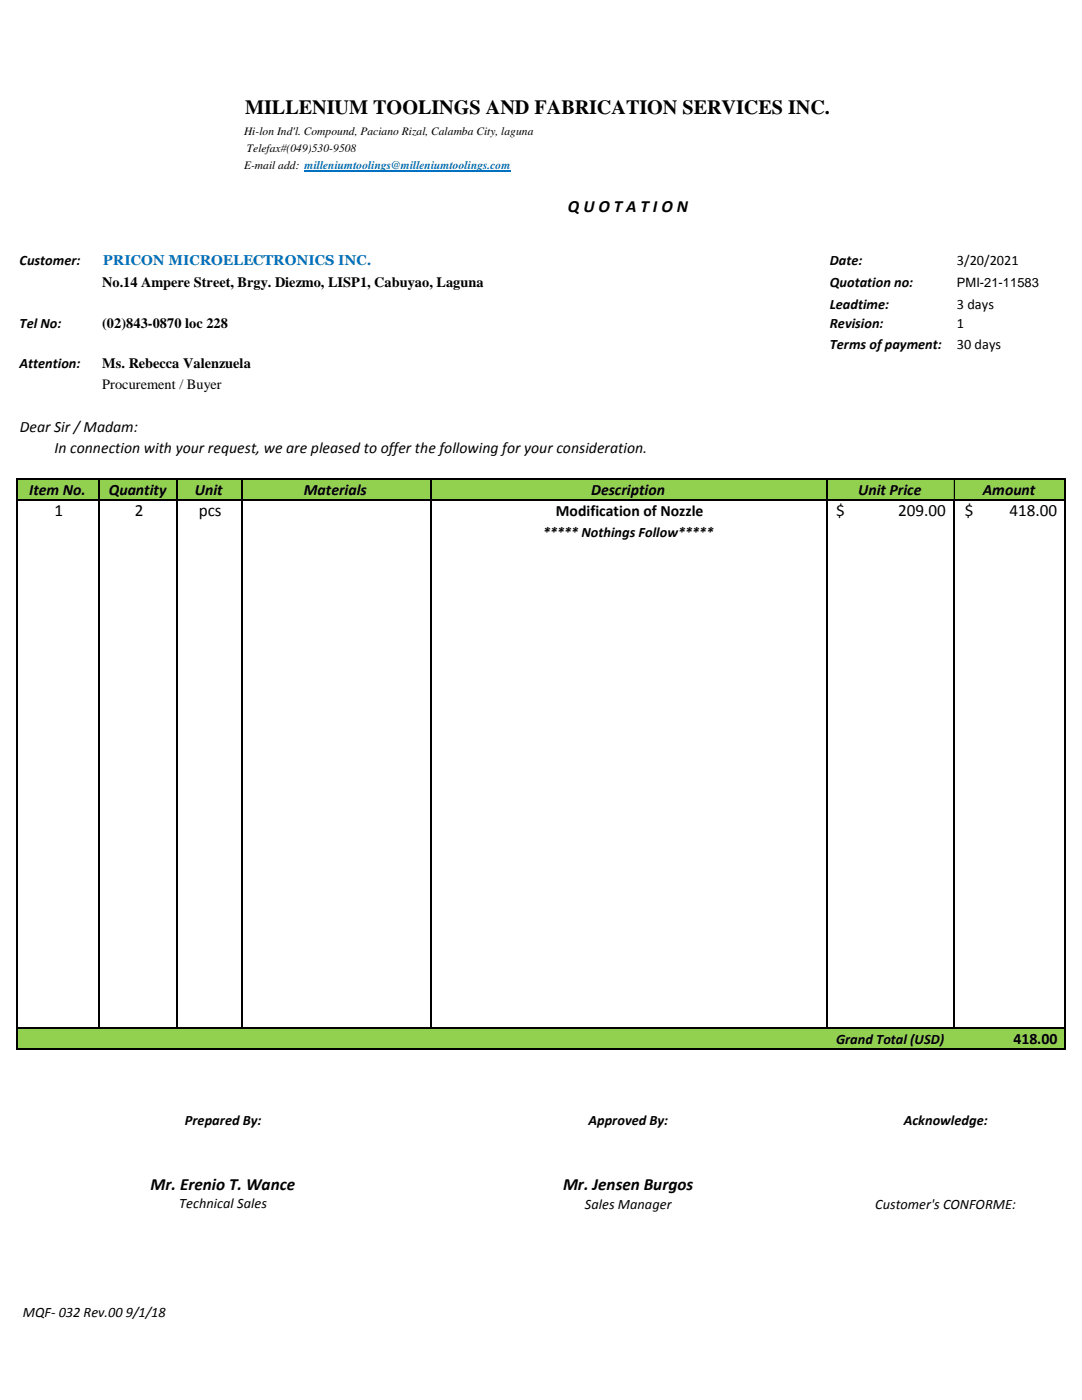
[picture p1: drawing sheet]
<svg xmlns="http://www.w3.org/2000/svg" width="216mm" height="279mm" viewBox="0 0 216 279" stroke-linecap="round" stroke-linejoin="round" font-family="sans-serif">
<defs><g id="words">
<text font-size="4" x="48.9" y="22.8">MILLENIUM TOOLINGS AND FABRICATION SERVICES INC.</text>
<g font-size="3.4">
<text x="113.3" y="42.3">Q U O T A T I O N</text>
<text x="10.9" y="103">1</text>
<text x="26.9" y="103">2</text>
<text x="39.7" y="103">pcs</text>
<text x="166.8" y="103">$</text>
<text x="179.2" y="103">209.00</text>
<text x="192.5" y="103">$</text>
<text x="201.4" y="103">418.00</text>
<text x="30.1" y="237.6">Mr. Erenio T. Wance</text>
<text x="112.3" y="237.6">Mr. Jensen Burgos</text>
</g>
<g font-size="3.1">
<text x="4" y="86.2">Dear Sir / Madam:</text>
<text x="10.9" y="90.3">In connection with your request, we are pleased to offer the following for your consideration.</text>
<text x="5.8" y="98.8">Item No.</text>
<text x="21.7" y="98.8">Quantity</text>
<text x="38.9" y="98.8">Unit</text>
<text x="60.6" y="98.8">Materials</text>
<text x="118" y="98.8">Description</text>
<text x="171.2" y="98.8">Unit Price</text>
<text x="196.1" y="98.8">Amount</text>
<text x="110.9" y="103">Modification of Nozzle</text>
<text x="202.2" y="208.4">418.00</text>
</g>
<g font-size="2.9">
<text x="3.9" y="52.8">Customer:</text>
<text x="165.6" y="52.8">Date:</text>
<text x="191" y="52.8">3/20/2021</text>
<text x="20.4" y="57.2">No.14 Ampere Street, Brgy. Diezmo, LISP1, Cabuyao, Laguna</text>
<text x="165.6" y="57.2">Quotation no:</text>
<text x="3.9" y="65.4">Tel No:</text>
<text x="20.4" y="65.4">(02)843-0870 loc 228</text>
<text x="165.6" y="61.6">Leadtime:</text>
<text x="165.6" y="65.4">Revision:</text>
<text x="191" y="61.6">3 days</text>
<text x="191" y="65.4">1</text>
<text x="165.6" y="69.6">Terms of payment:</text>
<text x="191" y="69.6">30 days</text>
<text x="3.9" y="73.4">Attention:</text>
<text x="20.4" y="77.6">Procurement / Buyer</text>
<text x="20.4" y="73.4">Ms. Rebecca Valenzuela</text>
<text x="108.4" y="107.2">***** Nothings Follow*****</text>
<text x="166.8" y="208.4">Grand Total (USD)</text>
<text x="36.9" y="224.5">Prepared By:</text>
<text x="117.4" y="224.5">Approved By:</text>
<text x="180.3" y="224.5">Acknowledge:</text>
<text x="35.8" y="241.2">Technical Sales</text>
<text x="116.7" y="241.3">Sales Manager</text>
<text x="174.7" y="241.3">Customer's CONFORME:</text>
<text x="4.6" y="262.7">MQF- 032 Rev.00 9/1/18</text>
</g>
<text font-size="2.9" fill="#0070c0" x="20.5" y="52.8">PRICON MICROELECTRONICS INC.</text>
<text font-size="2.6" x="191" y="57.2">PMI-21-11583</text>
<g font-size="2.3">
<text x="48.7" y="26.9">Hi-lon Ind'l. Compound, Paciano Rizal, Calamba City, laguna</text>
<text x="48.7" y="33.8">E-mail add: milleniumtoolings@milleniumtoolings.com</text>
<text x="49.3" y="30.4">Telefax#(049)530-9508</text>
</g>
</g></defs>
<g fill="#92d050">
<path d="M3.5 95.6h209.1v4.3h-209.1z" fill-rule="evenodd"/>
<path d="M3.5 205.2h209.1v4.2h-209.1z" fill-rule="evenodd"/>
</g>
<path d="M60.8 34.2h41.1" fill="none" stroke="#0070c0" stroke-width=".21"/>
<path d="M190.4 95.8v3.9" fill="none" stroke="#000" stroke-width=".2"/>
<path d="M3.4 95.5v114M3.5 95.6h209.2M3.5 99.8h209.2M19.8 95.8v109.5M35.4 95.8v109.5M48.2 95.8v109.5M85.9 95.8v109.5M165 95.8v109.5M190.4 100v105.3M212.6 95.8v113.7M3.5 205.2h209.2M3.5 209.4h209.2" fill="none" stroke="#000" stroke-width=".28"/>
<use href="#words"/>
</svg>
